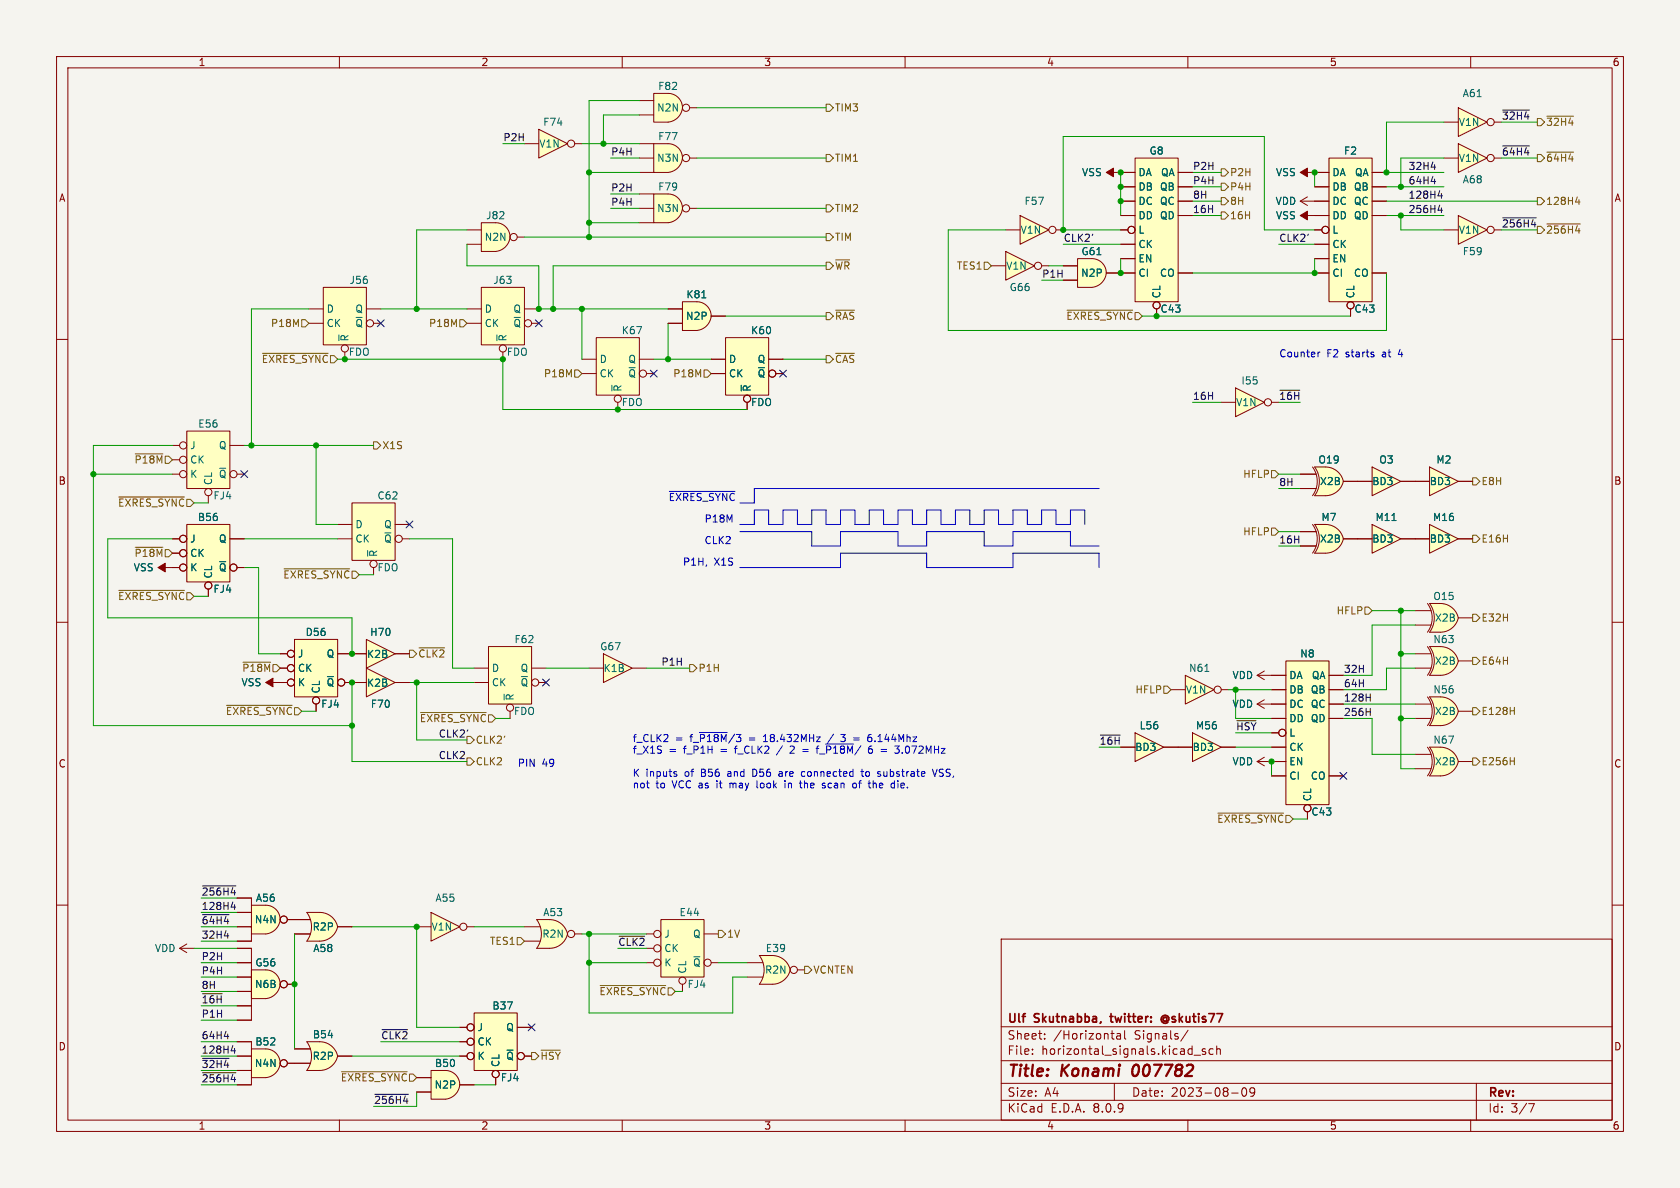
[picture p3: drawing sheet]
<svg xmlns="http://www.w3.org/2000/svg" width="297mm" height="210mm" viewBox="0 0 297 210" stroke-linecap="round" stroke-linejoin="round" font-family="sans-serif">
<defs><g id="words">
<g font-size="2.8" fill="#840000">
<text x="178" y="190.9">Title:</text>
<text x="187.7" y="190.9">Konami</text>
<text x="201" y="190.9">007782</text>
</g>
<g font-size="2.1" fill="#840000">
<text x="178" y="184">Sheet:</text>
<text x="178" y="181.2">Ulf</text>
<text x="183" y="181.2">Skutnabba,</text>
<text x="186.2" y="184">/Horizontal</text>
<text x="197.1" y="181.2">twitter:</text>
<text x="200.6" y="184">Signals/</text>
<text x="206.6" y="181.2">@skutis77</text>
<text x="178" y="186.7">File:</text>
<text x="184.1" y="186.7">horizontal_signals.kicad_sch</text>
<text x="178" y="196.9">KiCad</text>
<text x="178" y="194.1">Size:</text>
<text x="184.7" y="194.1">A4</text>
<text x="185.7" y="196.9">E.D.A.</text>
<text x="193.3" y="196.9">8.0.9</text>
<text x="200" y="194.1">Date:</text>
<text x="207" y="194.1">2023-08-09</text>
<text x="263" y="194.3">Rev:</text>
<text x="263" y="196.9">Id:</text>
<text x="267.1" y="196.9">3/7</text>
</g>
<g font-size="1.8" fill="#840000">
<text x="35" y="11.9">1</text>
<text x="85" y="11.9">2</text>
<text x="135" y="11.9">3</text>
<text x="185" y="11.9">4</text>
<text x="235" y="11.9">5</text>
<text x="285" y="11.9">6</text>
<text x="10.3" y="35.9">A</text>
<text x="285.3" y="35.9">A</text>
<text x="10.3" y="85.9">B</text>
<text x="285.3" y="85.9">B</text>
<text x="10.3" y="135.9">C</text>
<text x="285.3" y="135.9">C</text>
<text x="10.3" y="185.9">D</text>
<text x="285.3" y="185.9">D</text>
<text x="35" y="199.9">1</text>
<text x="85" y="199.9">2</text>
<text x="135" y="199.9">3</text>
<text x="185" y="199.9">4</text>
<text x="235" y="199.9">5</text>
<text x="285" y="199.9">6</text>
</g>
<g font-size="1.8" fill="#006464">
<text x="116.3" y="16.1">F82</text>
<text x="258.5" y="17.4">A61</text>
<text x="95.9" y="22.5">F74</text>
<text x="116.1" y="19.9">N2N</text>
<text x="257.8" y="22.5">V1N</text>
<text x="95.2" y="26.3">V1N</text>
<text x="116.1" y="28.8">N3N</text>
<text x="116.3" y="25">F77</text>
<text x="203.1" y="27.5">G8</text>
<text x="237.5" y="27.5">F2</text>
<text x="257.8" y="28.8">V1N</text>
<text x="116.3" y="33.9">F79</text>
<text x="191.2" y="31.3">VSS</text>
<text x="201.2" y="31.3">DA</text>
<text x="201.2" y="33.9">DB</text>
<text x="205" y="33.9">QB</text>
<text x="205.1" y="31.3">QA</text>
<text x="225.5" y="31.3">VSS</text>
<text x="235.5" y="31.3">DA</text>
<text x="235.5" y="33.9">DB</text>
<text x="239.3" y="33.9">QB</text>
<text x="239.4" y="31.3">QA</text>
<text x="258.5" y="32.6">A68</text>
<text x="85.8" y="39">J82</text>
<text x="116.1" y="37.7">N3N</text>
<text x="180.3" y="41.5">V1N</text>
<text x="181" y="36.4">F57</text>
<text x="201.2" y="36.4">DC</text>
<text x="201.2" y="39">DD</text>
<text x="201.2" y="41.5">L</text>
<text x="205" y="36.4">QC</text>
<text x="205" y="39">QD</text>
<text x="225.4" y="36.4">VDD</text>
<text x="225.5" y="39">VSS</text>
<text x="235.5" y="36.4">DC</text>
<text x="235.5" y="39">DD</text>
<text x="235.5" y="41.5">L</text>
<text x="239.3" y="36.4">QC</text>
<text x="239.3" y="39">QD</text>
<text x="257.8" y="41.5">V1N</text>
<text x="85.6" y="42.8">N2N</text>
<text x="177.8" y="47.9">V1N</text>
<text x="191.1" y="45.3">G61</text>
<text x="201.2" y="44">CK</text>
<text x="201.2" y="46.6">EN</text>
<text x="235.5" y="44">CK</text>
<text x="235.5" y="46.6">EN</text>
<text x="258.5" y="45.3">F59</text>
<text x="61.7" y="50.4">J56</text>
<text x="87.1" y="50.4">J63</text>
<text x="121.2" y="52.9">K81</text>
<text x="178.4" y="51.7">G66</text>
<text x="191" y="49.1">N2P</text>
<text x="201.2" y="49.1">CI</text>
<text x="205" y="49.1">CO</text>
<text x="205.3" y="52.8" transform="rotate(-90 205.3 52.8)">CL</text>
<text x="235.5" y="49.1">CI</text>
<text x="239.3" y="49.1">CO</text>
<text x="239.6" y="52.8" transform="rotate(-90 239.6 52.8)">CL</text>
<text x="57.7" y="58">CK</text>
<text x="57.7" y="55.5">D</text>
<text x="62.7" y="55.5">Q</text>
<text x="62.7" y="58">~{Q}</text>
<text x="85.6" y="58">CK</text>
<text x="85.6" y="55.5">D</text>
<text x="90.7" y="55.5">Q</text>
<text x="90.7" y="58">~{Q}</text>
<text x="109.8" y="59.3">K67</text>
<text x="121.2" y="56.7">N2P</text>
<text x="132.7" y="59.3">K60</text>
<text x="205.1" y="55.5">C43</text>
<text x="239.4" y="55.5">C43</text>
<text x="61.6" y="63.1">FDO</text>
<text x="61.8" y="60.5" transform="rotate(-90 61.8 60.5)">~{R}</text>
<text x="89.5" y="63.1">FDO</text>
<text x="89.8" y="60.5" transform="rotate(-90 89.8 60.5)">~{R}</text>
<text x="105.9" y="64.4">D</text>
<text x="111" y="64.4">Q</text>
<text x="128.8" y="64.4">D</text>
<text x="133.8" y="64.4">Q</text>
<text x="105.9" y="66.9">CK</text>
<text x="109.8" y="72">FDO</text>
<text x="110.1" y="69.3" transform="rotate(-90 110.1 69.3)">~{R}</text>
<text x="111" y="66.9">~{Q}</text>
<text x="128.8" y="66.9">CK</text>
<text x="132.7" y="72">FDO</text>
<text x="132.9" y="69.3" transform="rotate(-90 132.9 69.3)">~{R}</text>
<text x="133.8" y="66.9">~{Q}</text>
<text x="219.4" y="68.2">I55</text>
<text x="34.9" y="75.8">E56</text>
<text x="218.4" y="72">V1N</text>
<text x="33.5" y="82.1">CK</text>
<text x="33.5" y="79.6">J</text>
<text x="38.6" y="79.6">Q</text>
<text x="233" y="82.1">O19</text>
<text x="243.7" y="82.1">O3</text>
<text x="253.8" y="82.1">M2</text>
<text x="33.5" y="84.7">K</text>
<text x="37.6" y="88.5">FJ4</text>
<text x="37.7" y="85.9" transform="rotate(-90 37.7 85.9)">CL</text>
<text x="38.6" y="84.7">~{Q}</text>
<text x="66.6" y="88.5">C62</text>
<text x="233.3" y="86">X2B</text>
<text x="242.5" y="86">BD3</text>
<text x="252.7" y="86">BD3</text>
<text x="34.9" y="92.3">B56</text>
<text x="62.7" y="93.6">D</text>
<text x="67.8" y="93.6">Q</text>
<text x="233.5" y="92.3">M7</text>
<text x="243.1" y="92.3">M11</text>
<text x="253.2" y="92.3">M16</text>
<text x="23.5" y="101.2">VSS</text>
<text x="33.5" y="98.7">CK</text>
<text x="33.5" y="96.1">J</text>
<text x="33.5" y="101.2">K</text>
<text x="38.6" y="96.1">Q</text>
<text x="38.6" y="101.2">~{Q}</text>
<text x="62.7" y="96.1">CK</text>
<text x="66.6" y="101.2">FDO</text>
<text x="66.9" y="98.6" transform="rotate(-90 66.9 98.6)">~{R}</text>
<text x="67.8" y="96.1">~{Q}</text>
<text x="233.3" y="96.1">X2B</text>
<text x="242.5" y="96.1">BD3</text>
<text x="252.7" y="96.1">BD3</text>
<text x="37.6" y="105">FJ4</text>
<text x="37.7" y="102.4" transform="rotate(-90 37.7 102.4)">CL</text>
<text x="253.3" y="106.3">O15</text>
<text x="53.9" y="112.6">D56</text>
<text x="65.3" y="112.6">H70</text>
<text x="90.9" y="113.9">F62</text>
<text x="253.3" y="113.9">N63</text>
<text x="253.6" y="110.1">X2B</text>
<text x="52.6" y="119">CK</text>
<text x="52.6" y="116.4">J</text>
<text x="57.6" y="116.4">Q</text>
<text x="64.8" y="116.5">K2B</text>
<text x="86.9" y="119">D</text>
<text x="91.9" y="119">Q</text>
<text x="106" y="115.2">G67</text>
<text x="106.6" y="119">K1B</text>
<text x="210.1" y="119">N61</text>
<text x="229.8" y="116.4">N8</text>
<text x="253.6" y="117.7">X2B</text>
<text x="42.6" y="121.5">VSS</text>
<text x="52.6" y="121.5">K</text>
<text x="56.7" y="125.3">FJ4</text>
<text x="56.7" y="122.7" transform="rotate(-90 56.7 122.7)">CL</text>
<text x="57.6" y="121.5">~{Q}</text>
<text x="64.8" y="121.6">K2B</text>
<text x="65.5" y="125.3">F70</text>
<text x="86.9" y="121.5">CK</text>
<text x="91" y="124" transform="rotate(-90 91 124)">~{R}</text>
<text x="91.9" y="121.5">~{Q}</text>
<text x="209.5" y="122.8">V1N</text>
<text x="217.8" y="125.3">VDD</text>
<text x="217.8" y="120.2">VDD</text>
<text x="227.8" y="120.2">DA</text>
<text x="227.8" y="122.8">DB</text>
<text x="227.8" y="125.3">DC</text>
<text x="231.6" y="122.8">QB</text>
<text x="231.6" y="125.3">QC</text>
<text x="231.8" y="120.2">QA</text>
<text x="253.3" y="122.8">N56</text>
<text x="90.8" y="126.6">FDO</text>
<text x="201.4" y="129.1">L56</text>
<text x="211.3" y="129.1">M56</text>
<text x="227.8" y="127.9">DD</text>
<text x="227.8" y="130.4">L</text>
<text x="231.6" y="127.9">QD</text>
<text x="253.3" y="131.7">N67</text>
<text x="253.6" y="126.6">X2B</text>
<text x="200.6" y="132.9">BD3</text>
<text x="210.7" y="132.9">BD3</text>
<text x="217.8" y="135.5">VDD</text>
<text x="227.8" y="132.9">CK</text>
<text x="227.8" y="135.5">EN</text>
<text x="253.6" y="135.5">X2B</text>
<text x="227.8" y="138">CI</text>
<text x="231.6" y="138">CO</text>
<text x="232" y="141.7" transform="rotate(-90 232 141.7)">CL</text>
<text x="231.7" y="144.4">C43</text>
<text x="45.1" y="159.6">A56</text>
<text x="76.9" y="159.6">A55</text>
<text x="45" y="163.4">N4N</text>
<text x="55.2" y="164.7">R2P</text>
<text x="76.2" y="164.7">V1N</text>
<text x="95.8" y="166">R2N</text>
<text x="95.9" y="162.2">A53</text>
<text x="117.3" y="166">J</text>
<text x="120" y="162.2">E44</text>
<text x="122.4" y="166">Q</text>
<text x="27.3" y="168.5">VDD</text>
<text x="45" y="171">G56</text>
<text x="55.3" y="168.5">A58</text>
<text x="117.3" y="168.5">CK</text>
<text x="117.3" y="171">K</text>
<text x="121.5" y="172.2" transform="rotate(-90 121.5 172.2)">CL</text>
<text x="122.4" y="171">~{Q}</text>
<text x="135.2" y="172.3">R2N</text>
<text x="135.3" y="168.5">E39</text>
<text x="45" y="174.9">N6B</text>
<text x="87" y="178.7">B37</text>
<text x="121.5" y="174.9">FJ4</text>
<text x="45" y="185">B52</text>
<text x="55.2" y="183.7">B54</text>
<text x="84.3" y="185">CK</text>
<text x="84.3" y="182.5">J</text>
<text x="89.4" y="182.5">Q</text>
<text x="45" y="188.8">N4N</text>
<text x="55.2" y="187.6">R2P</text>
<text x="76.8" y="188.8">B50</text>
<text x="84.3" y="187.6">K</text>
<text x="88.4" y="191.4">FJ4</text>
<text x="88.5" y="188.7" transform="rotate(-90 88.5 188.7)">CL</text>
<text x="89.4" y="187.6">~{Q}</text>
<text x="76.7" y="192.6">N2P</text>
</g>
<g font-size="1.8" fill="#725600">
<text x="147.5" y="19.9">TIM3</text>
<text x="273.2" y="22.5">~{32H4}</text>
<text x="147.5" y="28.8">TIM1</text>
<text x="273.2" y="28.8">~{64H4}</text>
<text x="217.4" y="31.3">P2H</text>
<text x="217.4" y="33.9">P4H</text>
<text x="147.5" y="37.7">TIM2</text>
<text x="217.4" y="39">16H</text>
<text x="217.4" y="36.4">8H</text>
<text x="273.2" y="36.4">128H4</text>
<text x="273.2" y="41.5">~{256H4}</text>
<text x="147.5" y="42.8">TIM</text>
<text x="147.5" y="47.9">~{WR}</text>
<text x="169.1" y="47.9">TES1</text>
<text x="47.8" y="58">P18M</text>
<text x="75.7" y="58">P18M</text>
<text x="147.5" y="56.7">~{RAS}</text>
<text x="188.4" y="56.7">~{EXRES_SYNC}</text>
<text x="46.2" y="64.4">~{EXRES_SYNC}</text>
<text x="147.5" y="64.4">~{CAS}</text>
<text x="96.1" y="66.9">P18M</text>
<text x="118.9" y="66.9">P18M</text>
<text x="23.7" y="82.1">~{P18M}</text>
<text x="67.5" y="79.6">X1S</text>
<text x="20.8" y="89.8">~{EXRES_SYNC}</text>
<text x="219.7" y="84.7">HFLP</text>
<text x="261.8" y="86">E8H</text>
<text x="219.7" y="94.8">HFLP</text>
<text x="23.7" y="98.7">~{P18M}</text>
<text x="261.8" y="96.1">E16H</text>
<text x="20.8" y="106.3">~{EXRES_SYNC}</text>
<text x="50" y="102.5">~{EXRES_SYNC}</text>
<text x="236.2" y="108.8">HFLP</text>
<text x="261.8" y="110.1">E32H</text>
<text x="42.7" y="119">~{P18M}</text>
<text x="73.9" y="116.4">~{CLK2}</text>
<text x="123.4" y="119">P1H</text>
<text x="261.8" y="117.7">E64H</text>
<text x="200.6" y="122.8">HFLP</text>
<text x="39.8" y="126.6">~{EXRES_SYNC}</text>
<text x="74.1" y="127.9">~{EXRES_SYNC}</text>
<text x="84" y="131.7">CLK2'</text>
<text x="261.8" y="126.6">E128H</text>
<text x="84" y="135.5">CLK2</text>
<text x="261.8" y="135.5">E256H</text>
<text x="215.1" y="145.6">~{EXRES_SYNC}</text>
<text x="86.5" y="167.2">TES1</text>
<text x="128.5" y="166">1V</text>
<text x="143.7" y="172.3">VCNTEN</text>
<text x="105.9" y="176.1">~{EXRES_SYNC}</text>
<text x="60.1" y="191.4">~{EXRES_SYNC}</text>
<text x="95.4" y="187.6">~{HSY}</text>
</g>
<g font-size="1.8" fill="#0f0f0f">
<text x="265.4" y="21.2">~{32H4}</text>
<text x="88.9" y="25.1">P2H</text>
<text x="107.9" y="27.6">P4H</text>
<text x="265.4" y="27.6">~{64H4}</text>
<text x="107.9" y="33.9">P2H</text>
<text x="210.8" y="35.2">8H</text>
<text x="210.8" y="32.7">P4H</text>
<text x="210.8" y="30.1">P2H</text>
<text x="248.9" y="32.7">64H4</text>
<text x="248.9" y="35.2">128H4</text>
<text x="248.9" y="30.1">32H4</text>
<text x="107.9" y="36.5">P4H</text>
<text x="210.8" y="37.8">16H</text>
<text x="248.9" y="37.8">256H4</text>
<text x="265.4" y="40.3">~{256H4}</text>
<text x="188" y="42.8">CLK2'</text>
<text x="226.1" y="42.8">CLK2'</text>
<text x="184.1" y="49.2">P1H</text>
<text x="210.8" y="70.8">16H</text>
<text x="226.1" y="70.8">~{16H}</text>
<text x="226.1" y="86">8H</text>
<text x="226.1" y="96.2">16H</text>
<text x="116.8" y="117.8">P1H</text>
<text x="237.5" y="119">32H</text>
<text x="237.5" y="124.1">128H</text>
<text x="237.5" y="121.6">64H</text>
<text x="77.5" y="130.5">CLK2'</text>
<text x="194.3" y="131.7">~{16H}</text>
<text x="218.4" y="129.2">~{HSY}</text>
<text x="237.5" y="126.7">256H</text>
<text x="77.5" y="134.3">CLK2</text>
<text x="35.6" y="158.4">~{256H4}</text>
<text x="35.6" y="160.9">128H4</text>
<text x="35.6" y="166">32H4</text>
<text x="35.6" y="163.5">~{64H4}</text>
<text x="109.2" y="167.3">~{CLK2}</text>
<text x="35.6" y="169.8">P2H</text>
<text x="35.6" y="172.4">P4H</text>
<text x="35.6" y="174.9">8H</text>
<text x="35.6" y="177.5">~{16H}</text>
<text x="35.6" y="180">P1H</text>
<text x="35.6" y="183.8">64H4</text>
<text x="67.3" y="183.8">~{CLK2}</text>
<text x="35.6" y="191.4">~{256H4}</text>
<text x="35.6" y="188.9">~{32H4}</text>
<text x="35.6" y="186.3">128H4</text>
<text x="66" y="195.2">~{256H4}</text>
</g>
<g font-size="1.8" fill="#0000c2">
<text x="226.1" y="63.3">Counter</text>
<text x="234.5" y="63.3">F2</text>
<text x="238" y="63.3">starts</text>
<text x="244.6" y="63.3">at</text>
<text x="247.7" y="63.3">4</text>
<text x="118.1" y="88.7">~{EXRES_SYNC}</text>
<text x="124.5" y="92.5">P18M</text>
<text x="120.6" y="100.1">P1H,</text>
<text x="124.5" y="96.3">CLK2</text>
<text x="126.2" y="100.1">X1S</text>
<text x="111.8" y="131.3">f_CLK2</text>
<text x="119.4" y="131.3">=</text>
<text x="122.1" y="131.3">f_~{P18M}/3 =</text>
<text x="135.4" y="131.3">18.432MHz</text>
<text x="149.6" y="131.3">3</text>
<text x="151.9" y="131.3">=</text>
<text x="154.7" y="131.3">6.144Mhz</text>
<text x="91.4" y="135.6">PIN</text>
<text x="95.8" y="135.6">49</text>
<text x="111.8" y="133.3">f_X1S</text>
<text x="111.8" y="137.4">K</text>
<text x="114.2" y="137.4">inputs</text>
<text x="118.3" y="133.3">=</text>
<text x="121" y="133.3">f_P1H</text>
<text x="121.2" y="137.4">of</text>
<text x="124.2" y="137.4">B56</text>
<text x="127.7" y="133.3">=</text>
<text x="129.1" y="137.4">and</text>
<text x="130.4" y="133.3">f_CLK2</text>
<text x="133.7" y="137.4">D56</text>
<text x="138.6" y="137.4">are</text>
<text x="140.6" y="133.3">2</text>
<text x="142.8" y="137.4">connected</text>
<text x="142.9" y="133.3">=</text>
<text x="145.7" y="133.3">f_~{P18M}/ 6</text>
<text x="153.6" y="137.4">to</text>
<text x="156.6" y="137.4">substrate</text>
<text x="157.4" y="133.3">=</text>
<text x="160.1" y="133.3">3.072MHz</text>
<text x="166.6" y="137.4">VSS,</text>
<text x="111.8" y="139.5">not</text>
<text x="116" y="139.5">to</text>
<text x="119" y="139.5">VCC as</text>
<text x="127.1" y="139.5">it</text>
<text x="129.6" y="139.5">may</text>
<text x="134.6" y="139.5">look</text>
<text x="139.8" y="139.5">in</text>
<text x="142.7" y="139.5">the</text>
<text x="146.9" y="139.5">scan</text>
<text x="152.4" y="139.5">of</text>
<text x="155.5" y="139.5">the</text>
<text x="159.6" y="139.5">die.</text>
</g>
</g></defs>
<path d="M0 0h297v210h-297z" fill="#f5f4ef" stroke="#f5f4ef" stroke-width=".18"/>
<g fill="none" stroke="#840000" stroke-width=".18">
<path d="M10 10h277v190h-277zM12 12h273v186h-273zM60 10v2M110 10v2M160 10v2M210 10v2M260 10v2M10 60h2M285 60h2M10 110h2M285 110h2M10 160h2"/>
<path d="M177 166h108v32h-108zM285 160h2M60 198v2M110 198v2M160 198v2M177 194.5h108M177 191.5h108M177 187.5h108M177 181.5h108M182.5 186.3v.1M182.5 185.5v.1M184.7 183.6v.1"/>
<path d="M184.7 182.8v.1M196.4 182.7h.6M196.7 183.6l.3 .1M197 191.5v3M197.5 182.8h.5l.1 .9M198.1 183.1h-.5a.29 .29 0 0 0-.2 .3 .29 .29 0 0 0 .2 .3l.5-.1M198.8 182.2v1.3l.2 .2M210 198v2M210 182.1l-1.3 2M211.1 186.5h1.1M213.1 185.5l-.4-.1-.2 .2 .1 .2 .5 .2v.3h-.6M214.5 185.5l-.5-.1-.3 .3v.4l.2 .2h.6"/>
<path d="M215.1 185.5l.2-.1 .4 .1v.9M215.1 184.9v1.5M217.7 193.2h1.2M219.7 192.4l.2-.1a.81 .81 0 0 1 .6 .6 .81 .81 0 0 1-.3 .8l-.2 .1a.81 .81 0 0 1-.3-1.4zM221.8 192.9l-.3 .3h-.3l-.2-.3 .1-.5 .4-.1 .2 .1a.99 .99 0 0 1-.3 1.4h-.3M260 198v2M261 191.5v6.5M270.2 195.1h1l-.6 1.5"/>
</g>
<path d="M200.4 188.6a1.52 1.52 0 0 0 0 1.5" fill="none" stroke="#840000" stroke-width=".4"/>
<path d="M196.2 179.7h.6M206.2 179.9a.36 .36 0 0 0-.5 0 .36 .36 0 0 0 0 .5 .36 .36 0 0 0 .5 .1M206.3 179.5a.71 .71 0 0 0-1 .7 .71 .71 0 0 0 1 .6" fill="none" stroke="#840000" stroke-width=".3"/>
<path d="M116.8 162.6h7.7v10.1h-7.7z" fill="#ffffc2"/>
<g fill="none" stroke="#840000" stroke-width=".18">
<path d="M114.3 165.1h1.3M114.3 170.2h1.3M116.8 162.6h7.7v10.1h-7.7zM120.6 174v1.3M124.5 165.1h2.5M125.7 170.2h1.3"/>
<circle cx="116.2" cy="170.2" r=".63"/>
<circle cx="116.2" cy="167.6" r=".63"/>
<circle cx="116.2" cy="165.1" r=".63"/>
<circle cx="120.6" cy="173.4" r=".63"/>
</g>
<path d="M192.8 48l2.8 .3a2.82 2.82 0 0 1-2.6 2.5z" fill="#ffffc2" stroke="#ffffc2" stroke-width=".18"/>
<path d="M190.5 45.7h2.5v5.1h-2.5z" fill="#ffffc2"/>
<path d="M193 45.7a2.54 2.54 0 0 1 2.6 2.6h-2.6z" fill="#ffffc2" stroke="#ffffc2" stroke-width=".18"/>
<path d="M188 49.5h2.5M188 47h2.5M190.5 45.7h2.5a2.53 2.53 0 0 1 2.6 2.4 2.53 2.53 0 0 1-2.3 2.7h-2.8zM195.6 48.3h2.5" fill="none" stroke="#840000" stroke-width=".18"/>
<path d="M57.1 50.8h7.7v10.2h-7.7z" fill="#ffffc2"/>
<g fill="none" stroke="#840000" stroke-width=".18">
<path d="M54.6 57.2h2.5M54.6 54.6h2.5M57.1 50.8h7.7v10.2h-7.7zM64.8 54.6h2.5M66 57.2h1.3M61 62.2v1.3"/>
<circle cx="61" cy="61.6" r=".63"/>
</g>
<path d="M59.9 59.2v1" fill="none" stroke="#006464" stroke-width=".18"/>
<path d="M122.9 55.6l2.8 .3a2.82 2.82 0 0 1-2.5 2.5z" fill="#ffffc2" stroke="#ffffc2" stroke-width=".18"/>
<path d="M120.6 53.3h2.6v5.1h-2.6z" fill="#ffffc2"/>
<g fill="#ffffc2" stroke="#ffffc2" stroke-width=".18">
<path d="M123.2 53.3a2.54 2.54 0 0 1 2.5 2.6h-2.5z"/>
<path d="M254.6 125l3.2 .7a3.3 3.3 0 0 1-3.2 2.6z"/>
</g>
<path d="M118.1 57.2h2.5M118.1 54.6h2.5M120.6 53.3h2.6a2.53 2.53 0 0 1 2.5 2.4 2.53 2.53 0 0 1-2.3 2.7h-2.8zM125.7 55.9h2.6" fill="none" stroke="#840000" stroke-width=".18"/>
<path d="M124.1 52.6h.7" fill="none" stroke="#006464" stroke-width=".18"/>
<g fill="#ffffc2">
<path d="M252.7 123.2h1.9z"/>
<path d="M252.7 123.2h1.9v5.1h-1.9a4.3 4.3 0 0 0 0-5.1z"/>
</g>
<g fill="#ffffc2" stroke="#ffffc2" stroke-width=".18">
<path d="M254.6 123.2a3.3 3.3 0 0 1 3.2 2.5l-3.2 .7z"/>
<path d="M254.6 133.9l3.2 .7a3.3 3.3 0 0 1-3.2 2.6z"/>
</g>
<path d="M250.2 127h2.8M250.2 124.5h2.8M252.4 123.2a4.3 4.3 0 0 1 0 5.1M257.8 125.7a3.3 3.3 0 0 0-3.2-2.5h-1.9a4.3 4.3 0 0 1 0 5.1M257.8 125.7h2.5M257.8 125.7a3.3 3.3 0 0 1-3.2 2.6" fill="none" stroke="#840000" stroke-width=".18"/>
<path d="M252.7 128.3h1.9z" fill="#840000" stroke="#840000" stroke-width=".18"/>
<g fill="#ffffc2">
<path d="M252.7 132.1h1.9z"/>
<path d="M252.7 132.1h1.9v5.1h-1.9a4.3 4.3 0 0 0 0-5.1z"/>
</g>
<g fill="#ffffc2" stroke="#ffffc2" stroke-width=".18">
<path d="M254.6 132.1a3.3 3.3 0 0 1 3.2 2.5l-3.2 .7z"/>
<path d="M87.4 41.6l2.8 .3a2.82 2.82 0 0 1-2.6 2.6z"/>
</g>
<path d="M250.2 135.9h2.8M250.2 133.4h2.8M252.4 132.1a4.3 4.3 0 0 1 0 5.1M257.8 134.6a3.3 3.3 0 0 0-3.2-2.5h-1.9a4.3 4.3 0 0 1 0 5.1M257.8 134.6h2.5M257.8 134.6a3.3 3.3 0 0 1-3.2 2.6" fill="none" stroke="#840000" stroke-width=".18"/>
<path d="M252.7 137.2h1.9z" fill="#840000" stroke="#840000" stroke-width=".18"/>
<path d="M85.1 39.4h2.5v5.1h-2.5z" fill="#ffffc2"/>
<path d="M87.6 39.4a2.54 2.54 0 0 1 2.6 2.5h-2.6z" fill="#ffffc2" stroke="#ffffc2" stroke-width=".18"/>
<g fill="none" stroke="#840000" stroke-width=".18">
<path d="M85.1 39.4h2.5a2.53 2.53 0 0 1 2.6 2.4 2.53 2.53 0 0 1-2.3 2.6l-2.8 .1zM82.5 43.2h2.6M82.5 40.6h2.6M91.4 41.9h1.3"/>
<circle cx="90.8" cy="41.9" r=".63"/>
</g>
<path d="M85.1 50.8h7.6v10.2h-7.6z" fill="#ffffc2"/>
<g fill="none" stroke="#840000" stroke-width=".18">
<path d="M82.5 57.2h2.6M82.5 54.6h2.6M85.1 50.8h7.6v10.2h-7.6zM92.7 54.6h2.5M94 57.2h1.2M88.9 62.2v1.3"/>
<circle cx="88.9" cy="61.6" r=".63"/>
</g>
<path d="M87.9 59.2v1" fill="none" stroke="#006464" stroke-width=".18"/>
<path d="M76.2 161.3l5.1 2.5-5.1 2.6z" fill="#ffffc2"/>
<g fill="none" stroke="#840000" stroke-width=".18">
<path d="M73.7 163.8h2.5M76.2 161.3l5.1 2.5-5.1 2.6zM82.5 163.8h1.3"/>
<circle cx="81.9" cy="163.8" r=".63"/>
</g>
<path d="M128.3 59.7h7.6v10.2h-7.6z" fill="#ffffc2"/>
<g fill="none" stroke="#840000" stroke-width=".18">
<path d="M128.3 59.7h7.6v10.2h-7.6zM125.7 66h2.6M125.7 63.5h2.6M132.1 71.1v1.3M135.9 63.5h2.5M137.2 66h1.2"/>
<circle cx="132.1" cy="70.5" r=".63"/>
</g>
<path d="M131 68.1v1" fill="none" stroke="#006464" stroke-width=".18"/>
<path d="M252.7 82.6l5.1 2.5-5.1 2.5z" fill="#ffffc2"/>
<path d="M250.2 85.1h2.5M252.7 82.6l5.1 2.5-5.1 2.5zM257.8 85.1h2.5" fill="none" stroke="#840000" stroke-width=".18"/>
<path d="M252.7 92.7l5.1 2.6-5.1 2.5z" fill="#ffffc2"/>
<path d="M250.2 95.3h2.5M252.7 92.7l5.1 2.6-5.1 2.5zM257.8 95.3h2.5" fill="none" stroke="#840000" stroke-width=".18"/>
<path d="M136.5 170.7l3.2 .8a3.3 3.3 0 0 1-3.2 2.5z" fill="#ffffc2" stroke="#ffffc2" stroke-width=".18"/>
<path d="M134.2 168.9h2.3" fill="none" stroke="#ffffc2" stroke-width=".18"/>
<path d="M134.2 168.9h2.3v5.1h-2.3a4.3 4.3 0 0 0 0-5.1z" fill="#ffffc2"/>
<path d="M136.5 168.9a3.2 3.2 0 0 1 3.2 2.6l-3.2 .7z" fill="#ffffc2" stroke="#ffffc2" stroke-width=".18"/>
<g fill="none" stroke="#840000" stroke-width=".18">
<path d="M132.1 172.7h2.8M132.1 170.2h2.8M134.2 174a4.3 4.3 0 0 0 0-5.1h2.3a3.1 3.1 0 0 1 3.2 2.7 3.3 3.3 0 0 1-3.2 2.4M141 171.5h1.2"/>
<circle cx="140.3" cy="171.4" r=".63"/>
</g>
<path d="M134.2 174h2.3z" fill="#840000" stroke="#840000" stroke-width=".18"/>
<path d="M210.8 129.5l5.1 2.6-5.1 2.5z" fill="#ffffc2"/>
<path d="M208.3 132.1h2.5M210.8 129.5l5.1 2.6-5.1 2.5zM215.9 132.1h2.5" fill="none" stroke="#840000" stroke-width=".18"/>
<path d="M200.7 129.5l5 2.6-5 2.5z" fill="#ffffc2"/>
<path d="M198.1 132.1h2.6M200.7 129.5l5 2.6-5 2.5zM205.7 132.1h2.6" fill="none" stroke="#840000" stroke-width=".18"/>
<path d="M106.7 115.6l5.1 2.5-5.1 2.6z" fill="#ffffc2"/>
<path d="M104.1 118.1h2.6M106.7 115.6l5.1 2.5-5.1 2.6zM111.8 118.1h2.5M31.7 167.6l1.3 .8M31.7 167.6h2.6M33 166.9l-1.3 .7" fill="none" stroke="#840000" stroke-width=".18"/>
<path d="M257.8 38.1l5.1 2.5-5.1 2.6z" fill="#ffffc2"/>
<g fill="none" stroke="#840000" stroke-width=".18">
<path d="M257.8 38.1l5.1 2.5-5.1 2.6zM255.3 40.6h2.5M264.2 40.6h1.2"/>
<circle cx="263.5" cy="40.6" r=".63"/>
</g>
<path d="M218.4 68.6l5.1 2.5-5.1 2.6z" fill="#ffffc2"/>
<g fill="none" stroke="#840000" stroke-width=".18">
<path d="M215.9 71.1h2.5M218.4 68.6l5.1 2.5-5.1 2.6zM224.8 71.1h1.3"/>
<circle cx="224.2" cy="71.1" r=".63"/>
</g>
<path d="M52.1 113h7.6v10.2h-7.6z" fill="#ffffc2"/>
<g fill="none" stroke="#840000" stroke-width=".18">
<path d="M49.5 118.1h1.3M49.5 115.6h1.3M52.1 113h7.6v10.2h-7.6zM59.7 115.6h2.5M47 120.7h3.8M55.9 124.5v1.2M61 120.7h1.2"/>
<circle cx="51.4" cy="118.1" r=".63"/>
<circle cx="51.4" cy="115.6" r=".63"/>
<circle cx="51.4" cy="120.6" r=".63"/>
<circle cx="55.9" cy="123.8" r=".63"/>
</g>
<path d="M47 120.7l1.3-.8v1.5z" fill="#840000" stroke="#840000" stroke-width=".18"/>
<path d="M117.8 36.6l2.8 .2a2.82 2.82 0 0 1-2.5 2.6z" fill="#ffffc2" stroke="#ffffc2" stroke-width=".18"/>
<path d="M115.6 34.3h2.5v5.1h-2.5z" fill="#ffffc2"/>
<path d="M118.1 34.3a2.54 2.54 0 0 1 2.5 2.5h-2.5z" fill="#ffffc2" stroke="#ffffc2" stroke-width=".18"/>
<g fill="none" stroke="#840000" stroke-width=".18">
<path d="M113 39.4h2.6M113 36.8h2.6M113 34.3h2.6M115.6 34.3h2.5a2.53 2.53 0 0 1 2.5 2.4 2.53 2.53 0 0 1-2.2 2.6l-2.8 .1zM121.9 36.8h1.3"/>
<circle cx="121.3" cy="36.8" r=".63"/>
</g>
<path d="M105.4 59.7h7.6v10.2h-7.6z" fill="#ffffc2"/>
<g fill="none" stroke="#840000" stroke-width=".18">
<path d="M229.9 38.1h2.5M105.4 59.7h7.6v10.2h-7.6zM102.9 66h2.5M102.9 63.5h2.5M109.2 71.1v1.3M113 63.5h2.6M114.3 66h1.3"/>
<circle cx="109.2" cy="70.5" r=".63"/>
</g>
<path d="M108.2 68.1v1" fill="none" stroke="#006464" stroke-width=".18"/>
<path d="M229.9 38.1l1.2-.8v1.6z" fill="#840000" stroke="#840000" stroke-width=".18"/>
<path d="M234.9 27.9h7.7v25.4h-7.7z" fill="#ffffc2"/>
<g fill="none" stroke="#840000" stroke-width=".18">
<path d="M229.9 30.5h5M229.9 35.6h5M229.9 35.6l1.2 .7M231.1 34.8l-1.2 .8M232.4 33h2.5M232.4 38.1h2.5M234.9 27.9h7.7v25.4h-7.7zM242.6 30.5h2.5M242.6 33h2.5M242.6 35.6h2.5M242.6 38.1h2.5M232.4 48.3h2.5"/>
<path d="M232.4 40.6h1.3M232.4 43.2h2.5M232.4 45.7h2.5M238.8 54.6v1.3M242.6 48.3h2.5"/>
<circle cx="234.3" cy="40.6" r=".63"/>
<circle cx="238.8" cy="54" r=".63"/>
</g>
<path d="M229.9 30.5l1.2-.8v1.5z" fill="#840000" stroke="#840000" stroke-width=".18"/>
<path d="M209.5 119.4l5.1 2.5-5.1 2.6z" fill="#ffffc2"/>
<g fill="none" stroke="#840000" stroke-width=".18">
<path d="M209.5 119.4l5.1 2.5-5.1 2.6zM207 121.9h2.5M215.9 121.9h1.3"/>
<circle cx="215.3" cy="121.9" r=".63"/>
</g>
<path d="M213 118.7h.7" fill="none" stroke="#006464" stroke-width=".18"/>
<path d="M117.8 18.8l2.8 .3a2.82 2.82 0 0 1-2.5 2.5z" fill="#ffffc2" stroke="#ffffc2" stroke-width=".18"/>
<path d="M115.6 16.5h2.5v5.1h-2.5z" fill="#ffffc2"/>
<g fill="#ffffc2" stroke="#ffffc2" stroke-width=".18">
<path d="M118.1 16.5a2.54 2.54 0 0 1 2.5 2.6h-2.5z"/>
<path d="M117.8 27.7l2.8 .2a2.82 2.82 0 0 1-2.5 2.6z"/>
</g>
<g fill="none" stroke="#840000" stroke-width=".18">
<path d="M113 17.8h2.6M115.6 16.5h2.5a2.53 2.53 0 0 1 2.5 2.4 2.53 2.53 0 0 1-2.2 2.7h-2.8zM121.9 19.1h1.3M113 20.3h2.6"/>
<circle cx="121.3" cy="19" r=".63"/>
</g>
<path d="M115.6 25.4h2.5v5.1h-2.5z" fill="#ffffc2"/>
<path d="M118.1 25.4a2.54 2.54 0 0 1 2.5 2.5h-2.5z" fill="#ffffc2" stroke="#ffffc2" stroke-width=".18"/>
<g fill="none" stroke="#840000" stroke-width=".18">
<path d="M113 30.5h2.6M113 27.9h2.6M113 25.4h2.6M115.6 25.4h2.5a2.53 2.53 0 0 1 2.5 2.4 2.53 2.53 0 0 1-2.2 2.6l-2.8 .1zM121.9 27.9h1.3M195.6 30.5h2.5M27.9 100.3h2.6"/>
<circle cx="121.3" cy="27.9" r=".63"/>
</g>
<g fill="#840000" stroke="#840000" stroke-width=".18">
<path d="M195.6 30.5l1.2-.8v1.5z"/>
<path d="M27.9 100.3l1.3-.7v1.5z"/>
</g>
<path d="M33 92.7h7.6v10.2h-7.6z" fill="#ffffc2"/>
<g fill="none" stroke="#840000" stroke-width=".18">
<path d="M30.5 97.8h1.2M30.5 95.3h1.2M33 92.7h7.6v10.2h-7.6zM40.6 95.3h2.6M30.5 100.3h1.2M36.8 104.1v1.3M41.9 100.3h1.3"/>
<circle cx="32.4" cy="97.8" r=".63"/>
<circle cx="32.4" cy="95.2" r=".63"/>
<circle cx="32.4" cy="100.3" r=".63"/>
<circle cx="36.8" cy="103.5" r=".63"/>
</g>
<path d="M200.7 27.9h7.6v25.4h-7.6z" fill="#ffffc2"/>
<g fill="none" stroke="#840000" stroke-width=".18">
<path d="M198.1 30.5h2.6M198.1 33h2.6M198.1 35.6h2.6M198.1 38.1h2.6M200.7 27.9h7.6v25.4h-7.6zM208.3 30.5h2.5M208.3 33h2.5M208.3 35.6h2.5M208.3 38.1h2.5M198.1 48.3h2.6M198.1 40.6h1.3M198.1 43.2h2.6"/>
<path d="M198.1 45.7h2.6M204.5 54.6v1.3M208.3 48.3h2.5"/>
<circle cx="200" cy="40.6" r=".63"/>
<circle cx="204.5" cy="54" r=".63"/>
</g>
<path d="M33 76.2h7.6v10.2h-7.6z" fill="#ffffc2"/>
<g fill="none" stroke="#840000" stroke-width=".18">
<path d="M30.5 78.7h1.2M33 76.2h7.6v10.2h-7.6zM40.6 78.7h2.6M30.5 81.3h1.2M30.5 83.8h1.2M36.8 87.6v1.3M41.9 83.8h1.3"/>
<circle cx="32.4" cy="78.7" r=".63"/>
<circle cx="32.4" cy="81.3" r=".63"/>
<circle cx="32.4" cy="83.8" r=".63"/>
<circle cx="36.8" cy="87" r=".63"/>
</g>
<path d="M56.5 186l3.2 .7a3.3 3.3 0 0 1-3.2 2.5z" fill="#ffffc2" stroke="#ffffc2" stroke-width=".18"/>
<path d="M54.2 184.2h2.3" fill="none" stroke="#ffffc2" stroke-width=".18"/>
<path d="M54.2 184.2h2.3v5h-2.3a4.3 4.3 0 0 0 0-5z" fill="#ffffc2"/>
<g fill="#ffffc2" stroke="#ffffc2" stroke-width=".18">
<path d="M56.5 184.2a3.2 3.2 0 0 1 3.2 2.5l-3.2 .7z"/>
<path d="M56.5 161.3a3.2 3.2 0 0 1 3.2 2.5l-3.2 .7z"/>
</g>
<path d="M52.1 188h2.8M52.1 185.4h2.8M59.7 186.7a3.2 3.2 0 0 0-3.2-2.5h-2.3a4.3 4.3 0 0 1 0 5M59.7 186.7h2.5M59.7 186.7a3.3 3.3 0 0 1-3.2 2.5" fill="none" stroke="#840000" stroke-width=".18"/>
<path d="M54.2 189.2h2.3z" fill="#840000" stroke="#840000" stroke-width=".18"/>
<path d="M54.2 166.4h2.3" fill="none" stroke="#ffffc2" stroke-width=".18"/>
<path d="M54.2 161.3h2.3v5.1h-2.3a4.3 4.3 0 0 0 0-5.1z" fill="#ffffc2"/>
<path d="M56.5 163.1l3.2 .7a3.2 3.2 0 0 1-3.2 2.6z" fill="#ffffc2" stroke="#ffffc2" stroke-width=".18"/>
<path d="M52.1 162.6h2.8M52.1 165.1h2.8M54.2 161.3a4.3 4.3 0 0 1 0 5.1h2.3a3.2 3.2 0 0 0 3.2-2.6M56.5 161.3a3.2 3.2 0 0 1 3.2 2.5M59.7 163.8h2.5" fill="none" stroke="#840000" stroke-width=".18"/>
<path d="M54.2 161.3h2.3z" fill="#840000" stroke="#840000" stroke-width=".18"/>
<path d="M242.6 92.7l5 2.6-5 2.5z" fill="#ffffc2"/>
<path d="M240 95.3h2.6M242.6 92.7l5 2.6-5 2.5zM247.6 95.3h2.6" fill="none" stroke="#840000" stroke-width=".18"/>
<path d="M246.1 92h.7" fill="none" stroke="#006464" stroke-width=".18"/>
<path d="M64.8 118.1l5 2.6-5 2.5z" fill="#ffffc2"/>
<path d="M64.8 118.1l5 2.6-5 2.5zM62.2 120.7h2.6M69.8 120.7h2.6" fill="none" stroke="#840000" stroke-width=".18"/>
<path d="M44.4 160h2.6v5.1h-2.6z" fill="#ffffc2"/>
<g fill="#ffffc2" stroke="#ffffc2" stroke-width=".18">
<path d="M46.7 162.3l2.8 .3a2.82 2.82 0 0 1-2.5 2.5z"/>
<path d="M47 160a2.54 2.54 0 0 1 2.5 2.6h-2.5z"/>
<path d="M97.2 164.4l3.1 .7a3.3 3.3 0 0 1-3.1 2.5z"/>
</g>
<g fill="none" stroke="#840000" stroke-width=".18">
<path d="M41.9 158.8h2.5v1.2M41.9 163.8h2.5M41.9 161.3h2.5M44.4 160h2.6a2.53 2.53 0 0 1 2.5 2.4 2.53 2.53 0 0 1-2.3 2.7h-2.8zM44.4 165.1v1.3h-2.5M50.8 162.6h1.3"/>
<circle cx="50.2" cy="162.6" r=".63"/>
</g>
<path d="M94.9 162.6h2.3" fill="none" stroke="#ffffc2" stroke-width=".18"/>
<path d="M94.9 162.6h2.3v5h-2.3a4.3 4.3 0 0 0 0-5z" fill="#ffffc2"/>
<path d="M97.2 162.6a3.2 3.2 0 0 1 3.1 2.5l-3.1 .7z" fill="#ffffc2" stroke="#ffffc2" stroke-width=".18"/>
<g fill="none" stroke="#840000" stroke-width=".18">
<path d="M222.2 134.6l1.3 .8M222.2 134.6h2.6M223.5 133.9l-1.3 .7M92.7 166.4h2.8M92.7 163.8h2.8M94.9 167.6a4.3 4.3 0 0 0 0-5h2.3a3.1 3.1 0 0 1 3.1 2.6 3.3 3.3 0 0 1-3.1 2.4M101.6 165.1h1.3"/>
<circle cx="101" cy="165.1" r=".63"/>
</g>
<path d="M94.9 167.6h2.3z" fill="#840000" stroke="#840000" stroke-width=".18"/>
<path d="M44.4 185.4h2.6v5.1h-2.6z" fill="#ffffc2"/>
<g fill="#ffffc2" stroke="#ffffc2" stroke-width=".18">
<path d="M46.7 187.7l2.8 .3a2.82 2.82 0 0 1-2.5 2.5z"/>
<path d="M47 185.4a2.54 2.54 0 0 1 2.5 2.6h-2.5z"/>
</g>
<g fill="none" stroke="#840000" stroke-width=".18">
<path d="M41.9 184.2h2.5v1.2M41.9 189.2h2.5M41.9 186.7h2.5M44.4 185.4h2.6a2.53 2.53 0 0 1 2.5 2.4 2.53 2.53 0 0 1-2.3 2.7h-2.8zM44.4 190.5v1.3h-2.5M50.8 188h1.3"/>
<circle cx="50.2" cy="188" r=".63"/>
</g>
<path d="M177.8 44.5l5.1 2.5-5.1 2.5z" fill="#ffffc2"/>
<g fill="none" stroke="#840000" stroke-width=".18">
<path d="M175.3 47h2.5M177.8 44.5l5.1 2.5-5.1 2.5zM184.1 47h1.3"/>
<circle cx="183.5" cy="47" r=".63"/>
</g>
<path d="M95.2 22.9l5.1 2.5-5.1 2.5z" fill="#ffffc2"/>
<g fill="none" stroke="#840000" stroke-width=".18">
<path d="M92.7 25.4h2.5M95.2 22.9l5.1 2.5-5.1 2.5zM101.6 25.4h1.3"/>
<circle cx="101" cy="25.4" r=".63"/>
</g>
<path d="M64.8 113l5 2.6-5 2.5z" fill="#ffffc2"/>
<path d="M62.2 115.6h2.6M64.8 113l5 2.6-5 2.5zM69.8 115.6h2.6" fill="none" stroke="#840000" stroke-width=".18"/>
<path d="M62.2 88.9h7.6v10.2h-7.6z" fill="#ffffc2"/>
<g fill="none" stroke="#840000" stroke-width=".18">
<path d="M59.7 95.3h2.5M59.7 92.7h2.5M62.2 88.9h7.6v10.2h-7.6zM69.8 92.7h2.6M71.1 95.3h1.3M66 100.3v1.3"/>
<circle cx="66" cy="99.7" r=".63"/>
</g>
<path d="M65 97.3v1" fill="none" stroke="#006464" stroke-width=".18"/>
<path d="M227.3 116.8h7.6v25.4h-7.6z" fill="#ffffc2"/>
<g fill="none" stroke="#840000" stroke-width=".18">
<path d="M224.8 119.4h2.5M227.3 116.8h7.6v25.4h-7.6zM234.9 119.4h2.6M224.8 121.9h2.5M224.8 124.5h2.5M224.8 127h2.5M224.8 137.2h2.5M224.8 129.5h1.3M224.8 132.1h2.5M224.8 134.6h2.5M234.9 121.9h2.6M234.9 124.5h2.6"/>
<path d="M234.9 127h2.6M234.9 137.2h2.6M231.1 143.5v1.3"/>
<circle cx="226.7" cy="129.5" r=".63"/>
<circle cx="231.1" cy="142.9" r=".63"/>
</g>
<path d="M257.8 25.4l5.1 2.5-5.1 2.6z" fill="#ffffc2"/>
<g fill="none" stroke="#840000" stroke-width=".18">
<path d="M255.3 27.9h2.5M257.8 25.4l5.1 2.5-5.1 2.6zM264.2 27.9h1.2"/>
<circle cx="263.5" cy="27.9" r=".63"/>
</g>
<path d="M78.5 191.5l2.8 .3a2.82 2.82 0 0 1-2.6 2.5z" fill="#ffffc2" stroke="#ffffc2" stroke-width=".18"/>
<path d="M76.2 189.2h2.5v5.1h-2.5z" fill="#ffffc2"/>
<path d="M78.7 189.2a2.54 2.54 0 0 1 2.6 2.6h-2.6z" fill="#ffffc2" stroke="#ffffc2" stroke-width=".18"/>
<path d="M73.7 193h2.5M73.7 190.5h2.5M76.2 189.2h2.5a2.53 2.53 0 0 1 2.6 2.4 2.53 2.53 0 0 1-2.3 2.7h-2.8zM81.3 191.8h2.5" fill="none" stroke="#840000" stroke-width=".18"/>
<path d="M257.8 19.1l5.1 2.5-5.1 2.5z" fill="#ffffc2"/>
<g fill="none" stroke="#840000" stroke-width=".18">
<path d="M257.8 19.1l5.1 2.5-5.1 2.5zM255.3 21.6h2.5M264.2 21.6h1.2"/>
<circle cx="263.5" cy="21.6" r=".63"/>
</g>
<path d="M44.4 171.5h2.6v5h-2.6z" fill="#ffffc2"/>
<g fill="#ffffc2" stroke="#ffffc2" stroke-width=".18">
<path d="M46.7 173.7l2.8 .3a2.82 2.82 0 0 1-2.5 2.5z"/>
<path d="M47 171.5a2.54 2.54 0 0 1 2.5 2.5h-2.5z"/>
</g>
<g fill="none" stroke="#840000" stroke-width=".18">
<path d="M41.9 167.6h2.5v12.7h-2.5M41.9 177.8h2.5M41.9 175.3h2.5M41.9 172.7h2.5M41.9 170.2h2.5M44.4 171.5h2.6a2.53 2.53 0 0 1 2.5 2.4 2.53 2.53 0 0 1-2.3 2.6h-2.8zM50.8 174h1.3"/>
<circle cx="50.2" cy="174" r=".63"/>
</g>
<path d="M86.4 114.3h7.6v10.2h-7.6z" fill="#ffffc2"/>
<g fill="none" stroke="#840000" stroke-width=".18">
<path d="M83.8 118.1h2.6M86.4 114.3h7.6v10.2h-7.6zM94 118.1h2.5M83.8 120.7h2.6M90.2 125.7v1.3M95.2 120.7h1.3"/>
<circle cx="90.2" cy="125.1" r=".63"/>
</g>
<path d="M89.1 122.7v1" fill="none" stroke="#006464" stroke-width=".18"/>
<path d="M242.6 82.6l5 2.5-5 2.5z" fill="#ffffc2"/>
<path d="M240 85.1h2.6M242.6 82.6l5 2.5-5 2.5zM247.6 85.1h2.6M222.2 124.5l1.3 .7M222.2 124.5h2.6M223.5 123.7l-1.3 .8" fill="none" stroke="#840000" stroke-width=".18"/>
<path d="M254.6 116.1l3.2 .7a3.3 3.3 0 0 1-3.2 2.6z" fill="#ffffc2" stroke="#ffffc2" stroke-width=".18"/>
<g fill="#ffffc2">
<path d="M252.7 114.3h1.9z"/>
<path d="M252.7 114.3h1.9v5.1h-1.9a4.3 4.3 0 0 0 0-5.1z"/>
</g>
<g fill="#ffffc2" stroke="#ffffc2" stroke-width=".18">
<path d="M254.6 114.3a3.3 3.3 0 0 1 3.2 2.5l-3.2 .7z"/>
<path d="M234.3 84.4l3.2 .7a3.3 3.3 0 0 1-3.2 2.5z"/>
</g>
<path d="M250.2 118.1h2.8M250.2 115.6h2.8M252.4 114.3a4.3 4.3 0 0 1 0 5.1M257.8 116.8a3.3 3.3 0 0 0-3.2-2.5h-1.9a4.3 4.3 0 0 1 0 5.1M257.8 116.8h2.5M257.8 116.8a3.3 3.3 0 0 1-3.2 2.6" fill="none" stroke="#840000" stroke-width=".18"/>
<path d="M252.7 119.4h1.9z" fill="#840000" stroke="#840000" stroke-width=".18"/>
<g fill="#ffffc2">
<path d="M232.4 82.6h1.9z"/>
<path d="M232.4 82.6h1.9v5h-1.9a4.3 4.3 0 0 0 0-5z"/>
</g>
<path d="M234.3 82.6a3.2 3.2 0 0 1 3.2 2.5l-3.2 .7z" fill="#ffffc2" stroke="#ffffc2" stroke-width=".18"/>
<path d="M229.9 86.4h2.8M229.9 83.8h2.8M232 82.6a4.3 4.3 0 0 1 0 5M237.5 85.1a3.3 3.3 0 0 1-3.2 2.5M240 85.1h-2.5a3.3 3.3 0 0 0-3.2-2.5h-1.9a4.3 4.3 0 0 1 0 5" fill="none" stroke="#840000" stroke-width=".18"/>
<path d="M232.4 87.6h1.9z" fill="#840000" stroke="#840000" stroke-width=".18"/>
<path d="M83.8 179.1h7.6v10.1h-7.6z" fill="#ffffc2"/>
<g fill="none" stroke="#840000" stroke-width=".18">
<path d="M222.2 119.4l1.3 .7M222.2 119.4h2.6M223.5 118.6l-1.3 .8M83.8 179.1h7.6v10.1h-7.6zM81.3 184.2h1.2M81.3 181.6h1.2M81.3 186.7h1.2M87.6 190.5v1.3M91.4 181.6h2.6M92.7 186.7h1.3"/>
<circle cx="83.2" cy="181.6" r=".63"/>
<circle cx="83.2" cy="184.1" r=".63"/>
<circle cx="83.2" cy="186.7" r=".63"/>
<circle cx="87.6" cy="189.9" r=".63"/>
</g>
<path d="M254.6 108.5l3.2 .7a3.3 3.3 0 0 1-3.2 2.6z" fill="#ffffc2" stroke="#ffffc2" stroke-width=".18"/>
<g fill="#ffffc2">
<path d="M252.7 106.7h1.9z"/>
<path d="M252.7 106.7h1.9v5.1h-1.9a4.3 4.3 0 0 0 0-5.1z"/>
</g>
<path d="M254.6 106.7a3.3 3.3 0 0 1 3.2 2.5l-3.2 .7z" fill="#ffffc2" stroke="#ffffc2" stroke-width=".18"/>
<path d="M250.2 110.5h2.8M250.2 108h2.8M252.4 106.7a4.3 4.3 0 0 1 0 5.1M257.8 109.2a3.3 3.3 0 0 0-3.2-2.5h-1.9a4.3 4.3 0 0 1 0 5.1M257.8 109.2h2.5M257.8 109.2a3.3 3.3 0 0 1-3.2 2.6" fill="none" stroke="#840000" stroke-width=".18"/>
<path d="M252.7 111.8h1.9z" fill="#840000" stroke="#840000" stroke-width=".18"/>
<path d="M180.3 38.1l5.1 2.5-5.1 2.6z" fill="#ffffc2"/>
<g fill="none" stroke="#840000" stroke-width=".18">
<path d="M180.3 38.1l5.1 2.5-5.1 2.6zM177.8 40.6h2.5M186.7 40.6h1.3"/>
<circle cx="186.1" cy="40.6" r=".63"/>
</g>
<path d="M234.3 94.5l3.2 .8a3.3 3.3 0 0 1-3.2 2.5z" fill="#ffffc2" stroke="#ffffc2" stroke-width=".18"/>
<g fill="#ffffc2">
<path d="M232.4 92.7h1.9z"/>
<path d="M232.4 92.7h1.9v5.1h-1.9a4.3 4.3 0 0 0 0-5.1z"/>
</g>
<path d="M234.3 92.7a3.2 3.2 0 0 1 3.2 2.6l-3.2 .7z" fill="#ffffc2" stroke="#ffffc2" stroke-width=".18"/>
<g fill="none" stroke="#840000" stroke-width=".18">
<path d="M198.1 30.5h2.6M198.1 33h2.6M198.1 35.6h2.6M198.1 38.1h2.6M208.3 30.5h2.5M208.3 33h2.5M208.3 35.6h2.5M208.3 38.1h2.5M232.4 30.5h2.5M232.4 33h2.5M232.4 35.6h2.5M232.4 38.1h2.5"/>
<path d="M242.6 30.5h2.5M242.6 33h2.5M242.6 35.6h2.5M242.6 38.1h2.5M118.1 57.2h2.5M118.1 54.6h2.5M125.7 55.9h2.6M188 49.5h2.5M188 47h2.5M195.6 48.3h5.1M198.1 40.6h1.3M198.1 43.2h2.6"/>
<path d="M198.1 45.7h2.6M204.5 54.6v1.3M208.3 48.3h2.5M232.4 48.3h2.5M232.4 40.6h1.3M232.4 43.2h2.5M232.4 45.7h2.5M238.8 54.6v1.3M242.6 48.3h2.5M125.7 66h2.6M125.7 63.5h2.6M132.1 71.1v1.3"/>
<path d="M135.9 63.5h2.5M137.2 66h1.2M30.5 95.3h1.2M30.5 97.8h1.2M40.6 95.3h2.6M229.9 96.5h2.8M229.9 94h2.8M229.9 86.4h2.8M229.9 83.8h2.8M232 92.7a4.3 4.3 0 0 1 0 5.1M237.5 85.1h5.1M237.5 95.3a3.3 3.3 0 0 1-3.2 2.5"/>
<path d="M242.6 95.3h-5.1a3.3 3.3 0 0 0-3.2-2.6h-1.9a4.3 4.3 0 0 1 0 5.1M247.6 95.3h5.1M247.6 85.1h5.1M257.8 95.3h2.5M257.8 85.1h2.5M30.5 100.3h1.2M36.8 104.1v1.3M41.9 100.3h1.3M49.5 118.1h1.3M49.5 115.6h1.3M59.7 115.6h5.1M69.8 115.6h2.6"/>
<path d="M224.8 119.4h2.5M234.9 119.4h2.6M49.5 120.7h1.3M55.9 124.5v1.2M61 120.7h3.8M69.8 120.7h2.6M198.1 132.1h2.6M205.7 132.1h5.1M215.9 132.1h2.5M224.8 121.9h2.5M224.8 124.5h2.5M224.8 127h2.5"/>
<path d="M224.8 137.2h2.5M224.8 129.5h1.3M224.8 132.1h2.5M224.8 134.6h2.5M234.9 121.9h2.6M234.9 124.5h2.6M234.9 127h2.6M234.9 137.2h2.6M41.9 158.8h2.5M231.1 143.5v1.3M41.9 163.8h2.5M41.9 166.4h2.5"/>
<path d="M41.9 161.3h2.5M41.9 177.8h2.5M41.9 175.3h2.5M41.9 172.7h2.5M41.9 170.2h2.5M41.9 167.6h2.5M50.8 162.6h4.1M50.8 174h1.3M52.1 165.1h2.8M59.7 163.8h2.5M41.9 191.8h2.5M41.9 186.7h2.5"/>
<path d="M41.9 189.2h2.5M41.9 184.2h2.5M41.9 180.3h2.5M50.8 188h4.1M52.1 185.4h2.8M59.7 186.7h2.5M73.7 193h2.5M73.7 190.5h2.5M81.3 191.8h2.5M81.3 186.7h1.2M81.3 184.2h1.2M81.3 181.6h1.2"/>
<path d="M87.6 190.5v1.3M91.4 181.6h2.6M92.7 186.7h1.3"/>
<circle cx="200" cy="40.6" r=".63"/>
<circle cx="204.5" cy="54" r=".63"/>
<circle cx="234.3" cy="40.6" r=".63"/>
<circle cx="238.8" cy="54" r=".63"/>
<circle cx="132.1" cy="70.5" r=".63"/>
<circle cx="32.4" cy="97.8" r=".63"/>
<circle cx="32.4" cy="95.2" r=".63"/>
<circle cx="32.4" cy="100.3" r=".63"/>
<circle cx="36.8" cy="103.5" r=".63"/>
<circle cx="51.4" cy="118.1" r=".63"/>
<circle cx="51.4" cy="115.6" r=".63"/>
<circle cx="51.4" cy="120.6" r=".63"/>
<circle cx="55.9" cy="123.8" r=".63"/>
<circle cx="226.7" cy="129.5" r=".63"/>
<circle cx="231.1" cy="142.9" r=".63"/>
<circle cx="50.2" cy="162.6" r=".63"/>
<circle cx="50.2" cy="174" r=".63"/>
<circle cx="50.2" cy="188" r=".63"/>
<circle cx="83.2" cy="181.6" r=".63"/>
<circle cx="83.2" cy="184.1" r=".63"/>
<circle cx="83.2" cy="186.7" r=".63"/>
<circle cx="87.6" cy="189.9" r=".63"/>
</g>
<path d="M232.4 97.8h1.9z" fill="#840000" stroke="#840000" stroke-width=".18"/>
<g fill="none" stroke="#725600" stroke-width=".18">
<path d="M146 18.4h.7l.6 .7-.6 .6h-.7zM146 27.3h.7l.6 .6-.6 .7h-.7zM146 36.2h.7l.6 .6-.6 .7h-.7zM215.9 37.5h.6l.7 .6-.7 .6h-.6zM215.9 29.8h.6l.7 .7-.7 .6h-.6zM215.9 32.4h.6l.7 .6-.7 .7h-.6zM215.9 34.9h.6l.7 .7-.7 .6h-.6zM271.8 34.9h.6l.6 .7-.6 .6h-.6zM271.8 21h.6l.6 .6-.6 .6h-.6zM271.8 27.3h.6l.6 .6-.6 .7h-.6zM273.5 39.6h5.9M273.5 20.5h4.7"/>
<path d="M273.5 26.9h4.7M278.5 35.7h.8M279.1 35.3v.8M53.3 56.5h.7l.6 .7-.6 .6h-.7zM81.3 56.5h.6l.6 .7-.6 .6h-.6zM146 41.3h.7l.6 .6-.6 .6h-.7zM146 46.4h.7l.6 .6-.6 .6h-.7zM146 55.2h.7l.6 .7-.6 .6h-.7zM147.7 54.8h3.4M147.7 45.9h2.5M174 46.4h.6l.7 .6-.7 .6h-.6zM188.6 54.8h11.6"/>
<path d="M271.8 40h.6l.6 .6-.6 .7h-.6zM46.4 62.5h11.6M66 78.1h.7l.6 .6-.6 .7h-.7zM101.6 65.4h.6l.7 .6-.7 .7h-.6zM124.5 65.4h.6l.6 .6-.6 .7h-.6zM146 62.9h.7l.6 .6-.6 .6h-.7zM147.7 62.5h3.4M21 87.9h11.6M23.9 80.2h4.9M23.9 96.7h4.9M224.8 83.2h.6l.7 .6-.7 .7h-.6zM224.8 93.3h.6l.7 .7-.7 .6h-.6z"/>
<path d="M260.3 84.5h.7l.6 .6-.6 .6h-.7zM260.3 94.6h.7l.6 .7-.6 .6h-.7zM21 104.4h11.6M43 117.1h4.8M50.2 100.6h11.6M72.4 114.9h.6l.7 .7-.7 .6h-.6zM74.1 114.5h4.5M121.9 117.5h.7l.6 .6-.6 .6h-.7zM241.3 107.3h.6l.7 .7-.7 .6h-.6zM260.3 116.2h.7l.6 .6-.6 .7h-.7zM260.3 108.6h.7l.6 .6-.6 .7h-.7zM40.1 124.7h11.6"/>
<path d="M74.3 126h11.6M82.5 134h.7l.6 .6-.6 .7h-.7zM82.5 130.2h.7l.6 .6-.6 .6h-.7zM205.7 121.3h.7l.6 .6-.6 .7h-.7zM260.3 125.1h.7l.6 .6-.6 .7h-.7zM260.3 134h.7l.6 .6-.6 .7h-.7zM267 125.6h.7M267 134.5h.7M267.7 125v1.3M267.7 133.9v1.3M215.3 143.7h11.6M91.4 165.7h.7l.6 .7-.6 .6h-.7z"/>
<path d="M106.1 174.2h11.6M127 164.5h.6l.7 .6-.7 .6h-.6zM142.2 170.8h.7l.6 .7-.6 .6h-.7zM60.4 189.5h11.6M94 186.1h.6l.6 .6-.6 .6h-.6zM95.7 185.6h3.3"/>
</g>
<g fill="none" stroke="#0f0f0f" stroke-width=".18">
<path d="M265.7 19.5h4.7M253 32.1h.8M253 29.5h.8M254.2 37.2h.8M254.2 34.6h.8M254.8 34.2v.8M254.8 36.7v.9M265.7 38.5h5.9M265.7 25.8h4.7M226.3 69h3.5M194.5 129.9h3.5M218.7 127.4h3.3"/>
<path d="M241.5 123.3h.7M241.5 125.8h.7M242.2 122.7v1.2M242.2 125.2v1.3M35.8 156.6h5.9M41.5 159.9v.9M35.8 175.7h3.5M35.8 161.7h4.7M39.7 165.4h.7M40.9 160.4h.7M109.4 165.5h4.6M35.8 189.6h5.9"/>
<path d="M35.8 187.1h4.7M39.7 183.2h.7M40.9 185.8h.7M41.5 185.3v.9M66.3 193.4h5.9M67.5 182h4.6"/>
</g>
<g fill="none" stroke="#0000c2" stroke-width=".18">
<path d="M233 62.2v.9M233.4 62.2l-.4 .3M242.9 62.7v.3M118.3 86.9h11.6M130.8 92.7h2.5v-2.5h2.6v2.5h2.5v-2.5h2.6v2.5h2.5v-2.5h2.5v2.5h2.6v-2.5h2.5v2.5h2.6v-2.5h2.5v2.5h2.5v-2.5h2.6v2.5h2.5v-2.5h2.6v2.5h2.5v-2.5h2.5v2.5h2.6v-2.5h2.5v2.5h2.6v-2.5h2.5v2.5h2.5v-2.5h2.6v2.5h2.5v-2.5h2.6v2.5M130.8 94h12.7v2.5h5.1v-2.5h10.1v2.5h5.1v-2.5h10.2v2.5h5.1v-2.5h10.1v2.5h5.1M194.3 86.4h-61v2.5h-2.5M130.8 100.3h17.8v-2.5h15.2v2.5h15.3v-2.5h15.2v2.5M119.3 136.8l.3 .1 .1 .2-.2 .1h-.3M119.3 136.4l.3 .1M123.7 129.5h4.8M129 138.4v.9"/>
<path d="M129.2 138.4l-.2 .2M133.4 136h-.3v1.2h.3M133.8 138v1.1l.2 .2M135 131.1h.7M135.1 130.1l-.1 .1M138.1 136.4l-.4 .1M138.2 136.8h-.3l-.2 .1v.3h.5M138.3 131.8l-1 1.7M138.8 138v.1M138.8 138.4v.9M139.9 131.9l-.2 .1M140.3 132.4l-.7 .8h.8"/>
<path d="M141.3 138.4h.5M141.6 139.2l.2 .1M141.9 132.5h1M141.9 132.9h1M142.3 136.5l-.4-.1-.2 .2 .1 .6h.5M144.3 132.3h.5M144.6 131.9l-.1 .2M144.9 133.3h.9M145.5 138.4l.3 .1M145.5 138.9h.3l.1 .2-.2 .2h-.2M146 131.5h4.9M147.4 129.8l-1.1 1.6"/>
<path d="M148.6 131l.6 .1M148.6 129.8h.8l-.4 .5h.2M150.9 130.4h1M150.9 130.8h1M151 138.4l.3 .1 .1 .2v.5l-.4 .1M151.8 138.4h.5M152.2 136.4h.5M152.4 136v1.1l.3 .1M153.5 130.4l.4-.1 .2 .3-.1 .4h-.5M154 129.8l-.4 .1-.1 .2M154.4 138.5l.3-.1 .2 .2M155.5 136.8l.2 .2-.2 .2"/>
<path d="M155.5 136.4l.1 .1M155.8 132.5h.9M155.8 132.9h.9M158.7 138v.1M158.7 138.4v.9M159 131.9l-.5 .5M159.5 133v.2M164.8 136l.5 1.2 .4-1.2M166 137.2h.2M166.1 136.1v.4"/>
</g>
<g fill="none" stroke="#009600" stroke-width=".18">
<path d="M113 17.8h-8.9v24.1M123.2 19.1h22.8M88.9 25.4h3.8M102.9 25.4h10.1M104.1 39.4h8.9M104.1 30.5h8.9M107.9 27.9h5.1M107.9 36.8h5.1M107.9 34.3h5.1M113 20.3h-6.3v5.1M123.2 27.9h22.8M123.2 36.8h22.8"/>
<path d="M198.1 30.5v7.6M210.8 30.5h5.1M210.8 35.6h5.1M210.8 33h5.1M210.8 38.1h5.1M232.4 30.5v2.5M245.1 35.6h26.7M245.1 33h10.2M245.1 38.1h10.2M247.6 38.1v2.5h7.7M255.3 27.9h-7.7v5.1M255.3 21.6h-10.2v8.9h10.2"/>
<path d="M265.4 27.9h6.4M265.4 21.6h6.4M54.6 54.6h-10.2v24.1M67.3 54.6h15.2M82.5 40.6h-8.8v14M82.5 43.2v3.8h12.7v7.6h22.9M92.7 41.9h53.3M102.9 54.6v8.9M118.1 57.2v6.3M128.3 55.9h17.7M146 47h-48.2v7.6M177.8 40.6h-10.2v17.8h77.5v-10.1"/>
<path d="M184.1 49.5h3.9M185.4 47h2.6M188 43.2h10.1M198.1 40.6h-10.1v-16.5h35.5v16.5h8.9M198.1 45.7v2.6M201.9 55.9h36.9M226.1 43.2h6.3M232.4 45.7v2.6h-21.6M265.4 40.6h6.4M30.5 78.7h-14v49.6h45.7M43.2 78.7h22.8M55.9 78.7v14h3.8"/>
<path d="M59.7 63.5h29.2v8.9h43.2M115.6 63.5h10.1M138.4 63.5h7.6M210.8 71.1h5.1M226.1 71.1h3.8M16.5 83.8h14M30.5 95.3h-11.5v13.9h43.2v6.4M34.3 88.9h2.5M43.2 95.3h16.5M72.4 95.3h7.6v22.8h3.8M226.1 96.5h3.8M226.1 86.4h3.8"/>
<path d="M226.1 94h3.8M226.1 83.8h3.8M34.3 105.4h2.5M43.2 100.3h2.5v15.3h3.8M63.5 101.6h2.5M96.5 118.1h7.6M114.3 118.1h7.6M242.6 108h7.6M247.6 115.6h2.6M247.6 108v27.9h2.6M250.2 118.1h-5.1v3.8h-7.6M250.2 110.5h-7.6v8.9h-5.1"/>
<path d="M53.3 125.7h2.6M62.2 120.7v13.9h20.3M72.4 120.7h11.4M73.7 120.7v10.1h8.8M87.6 127h2.6M194.3 132.1h3.8M217.2 121.9h7.6M218.4 121.9v5.1h6.4M218.4 129.5h6.4M218.4 132.1h6.4M224.8 134.6v2.6M237.5 127h5.1v6.4h7.6"/>
<path d="M237.5 124.5h12.7M247.6 127h2.6M35.6 158.8h6.3M228.6 144.8h2.5M34.3 167.6h7.6M35.6 170.2h6.3M35.6 161.3h6.3M35.6 172.7h6.3M35.6 175.3h6.3M35.6 163.8h6.3M35.6 177.8h6.3M35.6 166.4h6.3"/>
<path d="M52.1 165.1v20.3M62.2 163.8h11.5v17.8h7.6M83.8 163.8h8.9M102.9 165.1h11.4M104.1 170.2h10.2M104.1 165.1v14h25.4v-6.4h2.6M109.2 167.6h5.1M119.4 175.3h1.2M127 170.2h5.1M35.6 184.2h6.3M35.6 186.7h6.3M35.6 191.8h6.3"/>
<path d="M35.6 180.3h6.3M35.6 189.2h6.3M62.2 186.7h19.1M67.3 184.2h14M73.7 193v2.6h-7.7M83.8 191.8h3.8"/>
</g>
<g fill="none" stroke="#000084" stroke-width=".18">
<path d="M66.7 56.5l1.2 1.3M67.9 56.5l-1.2 1.3M94.6 56.5l1.3 1.3M95.9 56.5l-1.3 1.3M115 65.4l1.2 1.2M116.2 65.4l-1.2 1.2M137.8 65.4l1.2 1.2M139 65.4l-1.2 1.2M42.6 83.2l1.2 1.2M43.8 83.2l-1.2 1.2M71.8 92.1l1.2 1.2M73 92.1l-1.2 1.2"/>
<path d="M95.9 120l1.2 1.3M97.1 120l-1.2 1.3M236.9 136.6l1.2 1.2M238.1 136.6l-1.2 1.2M93.4 181l1.2 1.2M94.6 181l-1.2 1.2"/>
</g>
<path d="M124.1 52.6h.7M131 68.1v1M246.1 92h.7" fill="none" stroke="#006464" stroke-width=".18"/>
<g fill="#009600" stroke="#009600" stroke-width=".18">
<circle cx="198.1" cy="35.6" r=".46"/>
<circle cx="198.1" cy="30.5" r=".46"/>
<circle cx="204.5" cy="55.9" r=".46"/>
<circle cx="224.8" cy="134.6" r=".46"/>
<circle cx="218.4" cy="121.9" r=".46"/>
<circle cx="198.1" cy="48.3" r=".46"/>
<circle cx="188" cy="40.6" r=".46"/>
<circle cx="247.6" cy="38.1" r=".46"/>
<circle cx="247.6" cy="33" r=".46"/>
<circle cx="232.4" cy="48.3" r=".46"/>
<circle cx="245.1" cy="30.5" r=".46"/>
<circle cx="232.4" cy="30.5" r=".46"/>
<circle cx="247.6" cy="127" r=".46"/>
<circle cx="247.6" cy="115.6" r=".46"/>
<circle cx="247.6" cy="108" r=".46"/>
<circle cx="198.1" cy="33" r=".46"/>
<circle cx="16.5" cy="83.8" r=".46"/>
<circle cx="73.7" cy="54.6" r=".46"/>
<circle cx="55.9" cy="78.7" r=".46"/>
<circle cx="44.4" cy="78.7" r=".46"/>
<circle cx="88.9" cy="63.5" r=".46"/>
<circle cx="61" cy="63.5" r=".46"/>
<circle cx="52.1" cy="174" r=".46"/>
<circle cx="118.1" cy="63.5" r=".46"/>
<circle cx="95.2" cy="54.6" r=".46"/>
<circle cx="97.8" cy="54.6" r=".46"/>
<circle cx="102.9" cy="54.6" r=".46"/>
<circle cx="109.2" cy="72.4" r=".46"/>
<circle cx="104.1" cy="41.9" r=".46"/>
<circle cx="104.1" cy="39.4" r=".46"/>
<circle cx="106.7" cy="25.4" r=".46"/>
<circle cx="104.1" cy="30.5" r=".46"/>
<circle cx="104.1" cy="170.2" r=".46"/>
<circle cx="104.1" cy="165.1" r=".46"/>
<circle cx="73.7" cy="163.8" r=".46"/>
<circle cx="62.2" cy="115.6" r=".46"/>
<circle cx="62.2" cy="128.3" r=".46"/>
<circle cx="62.2" cy="120.7" r=".46"/>
<circle cx="73.7" cy="120.7" r=".46"/>
</g>
<use href="#words"/>
</svg>
